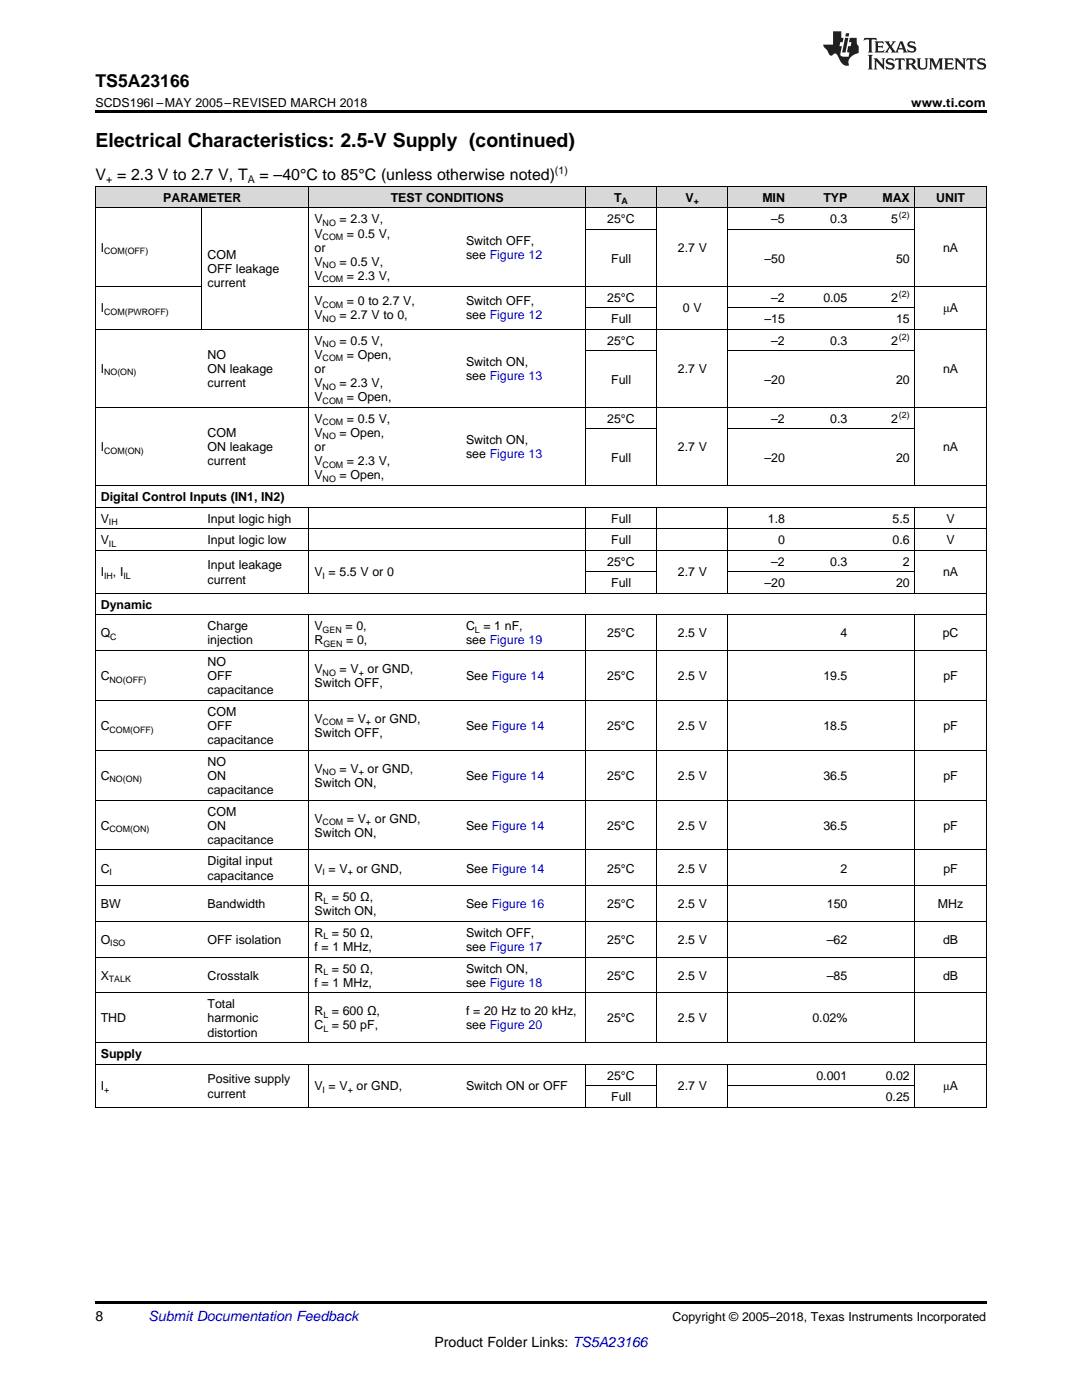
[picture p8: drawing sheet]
<svg xmlns="http://www.w3.org/2000/svg" width="216mm" height="279mm" viewBox="0 0 216 279" stroke-linecap="round" stroke-linejoin="round" font-family="sans-serif">
<defs><g id="words">
<text font-size="3.9" x="19" y="29.3">Electrical Characteristics: 2.5-V Supply (continued)</text>
<text font-size="3.5" x="19" y="17.3">TS5A23166</text>
<g font-size="3.2">
<text x="19" y="36">V = 2.3 V to 2.7 V, T</text>
<text x="51.8" y="36">= –40°C to 85°C (unless otherwise noted)</text>
</g>
<g font-size="2.8">
<text x="19" y="263.6">8</text>
<text x="86.7" y="268.9">Product Folder Links: TS5A23166</text>
</g>
<text font-size="2.8" fill="#0000c8" x="29.6" y="263.6">Submit Documentation Feedback</text>
<g font-size="2.5">
<text x="19" y="21.4">SCDS196I –MAY 2005–REVISED MARCH 2018</text>
<text x="181.8" y="21.4">www.ti.com</text>
<text x="32.6" y="40.3">PARAMETER</text>
<text x="78" y="40.3">TEST CONDITIONS</text>
<text x="122.6" y="40.3">T</text>
<text x="136.8" y="40.3">V</text>
<text x="152.1" y="40.3">MIN</text>
<text x="164.3" y="40.3">TYP</text>
<text x="176.1" y="40.3">MAX</text>
<text x="186.8" y="40.3">UNIT</text>
<text x="62.8" y="44.6">V</text>
<text x="62.8" y="47.4">V</text>
<text x="67.8" y="44.6">= 2.3 V,</text>
<text x="69.2" y="47.4">= 0.5 V,</text>
<text x="121.2" y="44.6">25°C</text>
<text x="153.9" y="44.6">–5</text>
<text x="165.7" y="44.6">0.3</text>
<text x="177.8" y="44.6">5</text>
<text x="20.1" y="50.2">I</text>
<text x="41.4" y="51.7">COM</text>
<text x="62.8" y="50.2">or</text>
<text x="62.8" y="53.1">V</text>
<text x="67.8" y="53.1">= 0.5 V,</text>
<text x="93" y="48.8">Switch OFF,</text>
<text x="93" y="51.6">see Figure 12</text>
<text x="122" y="52.4">Full</text>
<text x="135.3" y="50.2">2.7 V</text>
<text x="152.5" y="52.4">–50</text>
<text x="178.8" y="52.4">50</text>
<text x="188.2" y="50.2">nA</text>
<text x="41.4" y="54.5">OFF leakage</text>
<text x="41.4" y="57.4">current</text>
<text x="62.8" y="55.9">V</text>
<text x="69.2" y="55.9">= 2.3 V,</text>
<text x="20.1" y="62.3">I</text>
<text x="62.8" y="60.9">V</text>
<text x="62.8" y="63.7">V</text>
<text x="67.8" y="63.7">= 2.7 V to 0,</text>
<text x="69.2" y="60.9">= 0 to 2.7 V,</text>
<text x="93" y="60.9">Switch OFF,</text>
<text x="93" y="63.7">see Figure 12</text>
<text x="121.2" y="60.2">25°C</text>
<text x="122" y="64.5">Full</text>
<text x="136.3" y="62.3">0 V</text>
<text x="152.5" y="64.5">–15</text>
<text x="153.9" y="60.2">–2</text>
<text x="164.3" y="60.2">0.05</text>
<text x="177.8" y="60.2">2</text>
<text x="178.8" y="64.5">15</text>
<text x="188.2" y="62.3">μA</text>
<text x="41.4" y="71.6">NO</text>
<text x="62.8" y="68.8">V</text>
<text x="62.8" y="71.6">V</text>
<text x="67.8" y="68.8">= 0.5 V,</text>
<text x="69.2" y="71.6">= Open,</text>
<text x="121.2" y="68.8">25°C</text>
<text x="153.9" y="68.8">–2</text>
<text x="165.7" y="68.8">0.3</text>
<text x="177.8" y="68.8">2</text>
<text x="20.1" y="74.4">I</text>
<text x="41.4" y="74.4">ON leakage</text>
<text x="41.4" y="77.3">current</text>
<text x="62.8" y="74.4">or</text>
<text x="62.8" y="77.3">V</text>
<text x="67.8" y="77.3">= 2.3 V,</text>
<text x="93" y="73">Switch ON,</text>
<text x="93" y="75.8">see Figure 13</text>
<text x="122" y="76.6">Full</text>
<text x="135.3" y="74.4">2.7 V</text>
<text x="152.5" y="76.6">–20</text>
<text x="178.8" y="76.6">20</text>
<text x="188.2" y="74.4">nA</text>
<text x="62.8" y="80.1">V</text>
<text x="69.2" y="80.1">= Open,</text>
<text x="41.4" y="87.2">COM</text>
<text x="62.8" y="84.4">V</text>
<text x="62.8" y="87.2">V</text>
<text x="67.8" y="87.2">= Open,</text>
<text x="69.2" y="84.4">= 0.5 V,</text>
<text x="93" y="88.6">Switch ON,</text>
<text x="121.2" y="84.4">25°C</text>
<text x="153.9" y="84.4">–2</text>
<text x="165.7" y="84.4">0.3</text>
<text x="177.8" y="84.4">2</text>
<text x="20.1" y="90">I</text>
<text x="41.4" y="90">ON leakage</text>
<text x="41.4" y="92.9">current</text>
<text x="62.8" y="90">or</text>
<text x="62.8" y="92.9">V</text>
<text x="62.8" y="95.7">V</text>
<text x="67.8" y="95.7">= Open,</text>
<text x="69.2" y="92.9">= 2.3 V,</text>
<text x="93" y="91.4">see Figure 13</text>
<text x="122" y="92.2">Full</text>
<text x="135.3" y="90">2.7 V</text>
<text x="152.5" y="92.2">–20</text>
<text x="178.8" y="92.2">20</text>
<text x="188.2" y="90">nA</text>
<text x="20.1" y="100">Digital Control Inputs (IN1, IN2)</text>
<text x="20.1" y="104.3">V</text>
<text x="41.4" y="104.3">Input logic high</text>
<text x="122" y="104.3">Full</text>
<text x="153.2" y="104.3">1.8</text>
<text x="178.1" y="104.3">5.5</text>
<text x="188.9" y="104.3">V</text>
<text x="20.1" y="108.6">V</text>
<text x="41.4" y="108.6">Input logic low</text>
<text x="41.4" y="113.6">Input leakage</text>
<text x="121.2" y="112.9">25°C</text>
<text x="122" y="108.6">Full</text>
<text x="153.9" y="112.9">–2</text>
<text x="155.3" y="108.6">0</text>
<text x="165.7" y="112.9">0.3</text>
<text x="178.1" y="108.6">0.6</text>
<text x="180.2" y="112.9">2</text>
<text x="188.9" y="108.6">V</text>
<text x="20.1" y="115">I</text>
<text x="22.5" y="115">, I</text>
<text x="41.4" y="116.5">current</text>
<text x="62.8" y="115">V = 5.5 V or 0</text>
<text x="122" y="117.2">Full</text>
<text x="135.3" y="115">2.7 V</text>
<text x="152.5" y="117.2">–20</text>
<text x="178.8" y="117.2">20</text>
<text x="188.2" y="115">nA</text>
<text x="20.1" y="121.5">Dynamic</text>
<text x="41.4" y="125.8">Charge</text>
<text x="62.8" y="125.8">V</text>
<text x="68.9" y="125.8">= 0,</text>
<text x="93" y="125.8">C = 1 nF,</text>
<text x="20.1" y="127.2">Q</text>
<text x="41.4" y="128.6">injection</text>
<text x="62.8" y="128.6">R</text>
<text x="69.1" y="128.6">= 0,</text>
<text x="93" y="128.6">see Figure 19</text>
<text x="121.2" y="127.2">25°C</text>
<text x="135.3" y="127.2">2.5 V</text>
<text x="167.7" y="127.2">4</text>
<text x="188.1" y="127.2">pC</text>
<text x="20.1" y="135.7">C</text>
<text x="41.4" y="132.9">NO</text>
<text x="41.4" y="135.7">OFF</text>
<text x="62.8" y="134.3">V</text>
<text x="62.8" y="137.2">Switch OFF,</text>
<text x="67.8" y="134.3">= V</text>
<text x="73.3" y="134.3">or GND,</text>
<text x="93" y="135.7">See Figure 14</text>
<text x="121.2" y="135.7">25°C</text>
<text x="135.3" y="135.7">2.5 V</text>
<text x="164.3" y="135.7">19.5</text>
<text x="188.2" y="135.7">pF</text>
<text x="41.4" y="138.6">capacitance</text>
<text x="41.4" y="142.9">COM</text>
<text x="20.1" y="145.7">C</text>
<text x="41.4" y="145.7">OFF</text>
<text x="41.4" y="148.5">capacitance</text>
<text x="62.8" y="144.3">V</text>
<text x="62.8" y="147.1">Switch OFF,</text>
<text x="69.2" y="144.3">= V</text>
<text x="74.8" y="144.3">or GND,</text>
<text x="93" y="145.7">See Figure 14</text>
<text x="121.2" y="145.7">25°C</text>
<text x="135.3" y="145.7">2.5 V</text>
<text x="164.3" y="145.7">18.5</text>
<text x="188.2" y="145.7">pF</text>
<text x="20.1" y="155.6">C</text>
<text x="41.4" y="152.8">NO</text>
<text x="41.4" y="155.6">ON</text>
<text x="62.8" y="154.2">V</text>
<text x="67.8" y="154.2">= V</text>
<text x="73.3" y="154.2">or GND,</text>
<text x="93" y="155.6">See Figure 14</text>
<text x="121.2" y="155.6">25°C</text>
<text x="135.3" y="155.6">2.5 V</text>
<text x="164.3" y="155.6">36.5</text>
<text x="188.2" y="155.6">pF</text>
<text x="41.4" y="158.5">capacitance</text>
<text x="62.8" y="157.1">Switch ON,</text>
<text x="20.1" y="165.6">C</text>
<text x="41.4" y="162.8">COM</text>
<text x="41.4" y="165.6">ON</text>
<text x="62.8" y="164.2">V</text>
<text x="62.8" y="167">Switch ON,</text>
<text x="69.2" y="164.2">= V</text>
<text x="74.8" y="164.2">or GND,</text>
<text x="93" y="165.6">See Figure 14</text>
<text x="121.2" y="165.6">25°C</text>
<text x="135.3" y="165.6">2.5 V</text>
<text x="164.3" y="165.6">36.5</text>
<text x="188.2" y="165.6">pF</text>
<text x="41.4" y="168.4">capacitance</text>
<text x="41.4" y="172.7">Digital input</text>
<text x="20.1" y="174.1">C</text>
<text x="41.4" y="175.5">capacitance</text>
<text x="62.8" y="174.1">V = V</text>
<text x="62.8" y="179.8">R = 50 Ω,</text>
<text x="71.2" y="174.1">or GND,</text>
<text x="93" y="174.1">See Figure 14</text>
<text x="121.2" y="174.1">25°C</text>
<text x="135.3" y="174.1">2.5 V</text>
<text x="167.7" y="174.1">2</text>
<text x="188.2" y="174.1">pF</text>
<text x="20.1" y="181.3">BW</text>
<text x="41.4" y="181.3">Bandwidth</text>
<text x="62.8" y="182.7">Switch ON,</text>
<text x="93" y="181.3">See Figure 16</text>
<text x="121.2" y="181.3">25°C</text>
<text x="135.3" y="181.3">2.5 V</text>
<text x="165" y="181.3">150</text>
<text x="187.1" y="181.3">MHz</text>
<text x="20.1" y="188.4">O</text>
<text x="41.4" y="188.4">OFF isolation</text>
<text x="62.8" y="187">R = 50 Ω,</text>
<text x="62.8" y="189.8">f = 1 MHz,</text>
<text x="93" y="187">Switch OFF,</text>
<text x="93" y="189.8">see Figure 17</text>
<text x="121.2" y="188.4">25°C</text>
<text x="135.3" y="188.4">2.5 V</text>
<text x="165" y="188.4">–62</text>
<text x="188.2" y="188.4">dB</text>
<text x="20.1" y="195.5">X</text>
<text x="41.4" y="195.5">Crosstalk</text>
<text x="62.8" y="194.1">R = 50 Ω,</text>
<text x="62.8" y="196.9">f = 1 MHz,</text>
<text x="93" y="194.1">Switch ON,</text>
<text x="93" y="196.9">see Figure 18</text>
<text x="121.2" y="195.5">25°C</text>
<text x="135.3" y="195.5">2.5 V</text>
<text x="165" y="195.5">–85</text>
<text x="188.2" y="195.5">dB</text>
<text x="41.4" y="201.2">Total</text>
<text x="62.8" y="202.6">R = 600 Ω,</text>
<text x="93" y="202.6">f = 20 Hz to 20 kHz,</text>
<text x="20.1" y="204">THD</text>
<text x="41.4" y="204">harmonic</text>
<text x="41.4" y="206.9">distortion</text>
<text x="62.8" y="205.5">C = 50 pF,</text>
<text x="93" y="205.5">see Figure 20</text>
<text x="121.2" y="204">25°C</text>
<text x="135.3" y="204">2.5 V</text>
<text x="162.1" y="204">0.02%</text>
<text x="20.1" y="211.2">Supply</text>
<text x="121.2" y="215.5">25°C</text>
<text x="162.9" y="215.5">0.001</text>
<text x="176.7" y="215.5">0.02</text>
<text x="20.1" y="217.6">I</text>
<text x="41.4" y="216.2">Positive supply</text>
<text x="41.4" y="219">current</text>
<text x="62.8" y="217.6">V = V</text>
<text x="71.2" y="217.6">or GND,</text>
<text x="93" y="217.6">Switch ON or OFF</text>
<text x="122" y="219.8">Full</text>
<text x="135.3" y="217.6">2.7 V</text>
<text x="176.7" y="219.8">0.25</text>
<text x="188.2" y="217.6">μA</text>
<text x="134.2" y="263.6">Copyright © 2005–2018, Texas Instruments Incorporated</text>
</g>
<g font-size="2.1">
<text x="110.7" y="34.7">(1)</text>
<text x="21.2" y="36.6">+</text>
<text x="49.4" y="36.6">A</text>
</g>
<g font-size="1.8">
<text x="124" y="40.8">A</text>
<text x="138.4" y="40.8">+</text>
<text x="64.4" y="45.1">NO</text>
<text x="64.4" y="47.9">COM</text>
<text x="179.4" y="43.6">(2)</text>
<text x="20.8" y="50.7">COM(OFF)</text>
<text x="64.4" y="53.6">NO</text>
<text x="64.4" y="56.4">COM</text>
<text x="179.4" y="59.2">(2)</text>
<text x="20.8" y="62.8">COM(PWROFF)</text>
<text x="64.4" y="61.4">COM</text>
<text x="64.4" y="64.2">NO</text>
<text x="64.4" y="69.3">NO</text>
<text x="179.4" y="67.8">(2)</text>
<text x="20.8" y="74.9">NO(ON)</text>
<text x="64.4" y="72.1">COM</text>
<text x="64.4" y="77.8">NO</text>
<text x="64.4" y="80.6">COM</text>
<text x="179.4" y="83.4">(2)</text>
<text x="64.4" y="84.9">COM</text>
<text x="64.4" y="87.7">NO</text>
<text x="20.8" y="90.5">COM(ON)</text>
<text x="64.4" y="93.3">COM</text>
<text x="64.4" y="96.2">NO</text>
<text x="21.7" y="104.8">IH</text>
<text x="21.7" y="109.1">IL</text>
<text x="20.8" y="115.5">IH</text>
<text x="24.6" y="115.5">IL</text>
<text x="64.4" y="115.5">I</text>
<text x="22" y="127.7">C</text>
<text x="64.4" y="126.3">GEN</text>
<text x="64.5" y="129.1">GEN</text>
<text x="94.8" y="126.3">L</text>
<text x="21.9" y="136.2">NO(OFF)</text>
<text x="64.4" y="134.8">NO</text>
<text x="71.6" y="134.8">+</text>
<text x="21.9" y="146.2">COM(OFF)</text>
<text x="64.4" y="144.8">COM</text>
<text x="73" y="144.8">+</text>
<text x="64.4" y="154.7">NO</text>
<text x="71.6" y="154.7">+</text>
<text x="21.9" y="156.1">NO(ON)</text>
<text x="21.9" y="166.1">COM(ON)</text>
<text x="64.4" y="164.7">COM</text>
<text x="73" y="164.7">+</text>
<text x="21.9" y="174.6">I</text>
<text x="64.4" y="174.6">I</text>
<text x="69.4" y="174.6">+</text>
<text x="64.5" y="180.3">L</text>
<text x="22" y="188.9">ISO</text>
<text x="64.5" y="187.5">L</text>
<text x="21.7" y="196">TALK</text>
<text x="64.5" y="194.6">L</text>
<text x="64.5" y="203.1">L</text>
<text x="64.5" y="206">L</text>
<text x="20.8" y="218.1">+</text>
<text x="64.4" y="218.1">I</text>
<text x="69.4" y="218.1">+</text>
</g>
</g></defs>
<g fill="#d8d8d8">
<path d="M19 37.3h21.4v4.3h-21.4z"/>
<path d="M40.4 37.3h21.3v4.3h-21.3z"/>
<path d="M61.7 37.3h30.2v4.3h-30.2z"/>
<path d="M91.9 37.3h24.9v4.3h-24.9z"/>
<path d="M116.8 37.3h14.3v4.3h-14.3z"/>
<path d="M131.1 37.3h14.2v4.3h-14.2z"/>
<path d="M145.3 37.3h12.4v4.3h-12.4z"/>
<path d="M157.7 37.3h12.5v4.3h-12.5z"/>
<path d="M170.2 37.3h12.4v4.3h-12.4z"/>
<path d="M182.6 37.3h14.2v4.3h-14.2z"/>
</g>
<path d="M19 22h177.8v.5h-177.8zM19 259.7h177.8v.5h-177.8z" fill="#000"/>
<g fill="none" stroke="#000" stroke-width=".2">
<path d="M19 37.2h177.8v183.9M19.1 37.2v183.9M61.6 37.2v59.7M116.8 37.2v59.7M131 37.2v59.7M145.2 37.2v59.7M182.5 37.2v59.7M19 57.1h21.4M19 41.5h177.8M40.3 41.5v24.3M61.7 57.1h135.1M116.8 45.8h14.3"/>
<path d="M145.3 45.8h37.3M19 65.7h177.8M116.8 70h14.3M116.8 61.4h14.3M145.3 70h37.3M145.3 61.4h37.3M19 96.9h177.8M19 81.3h177.8M116.8 85.6h14.3M145.3 85.6h37.3M19 118.4h177.8M19 109.8h177.8"/>
<path d="M19 105.5h177.8M19 101.2h177.8M61.6 101.2v17.3M116.8 101.2v17.3M116.8 114.1h14.3M131 101.2v17.3M145.2 101.2v17.3M145.3 114.1h37.3M182.5 101.2v17.3M19 139.8h177.8M19 129.8h177.8M19 122.7h177.8"/>
<path d="M61.6 122.7v85.4M116.8 122.7v85.4M131 122.7v85.4M145.2 122.7v85.4M182.5 122.7v85.4M19 159.7h177.8M19 149.7h177.8M19 176.8h177.8M19 169.6h177.8M19 198.1h177.8M19 191h177.8M19 183.9h177.8"/>
<path d="M19 212.4h177.8M19 208.1h177.8M61.6 212.4v8.7M116.8 212.4v8.7M116.8 216.7h14.3M131 212.4v8.7M145.2 212.4v8.7M145.3 216.7h37.3M182.5 212.4v8.7M19 221h177.8"/>
</g>
<g fill="#231f20">
<path d="M172.5 7.6l-.1 .5 .4-.2h.6v.1v2.1l-.2 .4h.9l-.2-.4v-2.1l.1-.1h.5l.5 .2-.2-.5zM174.5 8.3l.2 .3v1.5l-.2 .4h1.8l.2-.6a1.04 1.04 0 0 1-1.3 .2v-.7h.6l.3 .2v-.6l-.3 .2h-.6v-.6l.8-.1 .4 .3-.2-.5zM176.5 8.3l.9 1.1-.9 1.1h.8l-.2-.2 .4-.7 .5 .7-.2 .2h1.5l-.2-.2 .2-.4h.9l.1 .4-.2 .2h1l-.3-.3-.7-1.9h-.5l-.9 2-.8-1 .9-1h-.8l.1 .3-.4 .5-.3-.6 .1-.2zM179.7 8.6l.4 1h-.7zM181.3 8.4a.63 .63 0 0 0-.2 .7 .63 .63 0 0 0 .6 .4l.6 .2 .1 .2a.75 .75 0 0 1-.7 .4 .75 .75 0 0 1-.6-.5l.1 .7 .1-.1a1.11 1.11 0 0 0 1.5-.6 1.13 1.13 0 0 0-1.2-.8l-.1-.4a1.04 1.04 0 0 1 1.2 .2l-.2-.5-.2 .1-.4-.2zM173.2 10.9l.2 .4v2.2l-.2 .4h1l-.3-.4v-2.2l.3-.4zM174.3 11.6l.3 .4v1.5l-.3 .4h.8l-.2-.4v-1.3l1.5 1.7v-1.9l.2-.4h-.7l.2 .4v.9l-1.1-1.3zM177 11.8a.62 .62 0 0 0-.2 .7 .62 .62 0 0 0 .6 .4l.6 .1 .1 .3a.76 .76 0 0 1-.7 .3 .76 .76 0 0 1-.7-.4l.2 .7 .1-.1a1.11 1.11 0 0 0 1.5-.6 1.13 1.13 0 0 0-1.2-.8l-.1-.4a1.04 1.04 0 0 1 1.2 .2l-.2-.6-.2 .1-.5-.1zM178.7 11.6l-.2 .6a.61 .61 0 0 1 .8-.3v1.6l-.2 .4h.9l-.2-.4v-1.6a.63 .63 0 0 1 .7 .3l-.1-.6zM180.6 11.6l.3 .4v1.5l-.3 .4h1l-.2-.2-.1-.8 .6 .2a.76 .76 0 0 0 1.2 .7l-1-1a.58 .58 0 0 0 .6-.5 .58 .58 0 0 0-.5-.6zM181.4 11.9h.1a.45 .45 0 0 1 .5 .1 .45 .45 0 0 1 .1 .5l-.8 .2zM182.9 11.6l.2 .2a2.17 2.17 0 0 0 .3 1.9 .99 .99 0 0 0 1.6-.6v-1.1l.2-.4h-.7l.2 .2a1.92 1.92 0 0 1-.2 1.8 .6 .6 0 0 1-.9-.5v-1.1l.2-.4zM185.4 11.6l.2 .4v1.5l-.2 .4h.7l-.2-.4v-1.4l.8 1.8 .8-1.8v1.4l-.2 .4h.9l-.2-.4v-1.5l.2-.4h-.8l-.6 1.5-.6-1.5zM188.4 11.6l.2 .4v1.5l-.2 .4h1.8l.1-.6a1.04 1.04 0 0 1-1.2 .1v-.6h.5l.4 .2v-.6l-.4 .2h-.5v-.7h.8l.3 .3-.1-.6zM190.5 11.6l.2 .4v1.5l-.2 .4h.7l-.2-.4v-1.3l1.5 1.7v-1.9l.2-.4h-.7l.2 .4v.9l-1.1-1.3zM192.9 11.6l-.1 .6a.61 .61 0 0 1 .7-.3l.1 1.6-.3 .4h1l-.3-.4 .1-1.6a.63 .63 0 0 1 .7 .3l-.1-.6zM195.2 11.8a.62 .62 0 0 0-.2 .7 .62 .62 0 0 0 .6 .4l.6 .1 .1 .3a.76 .76 0 0 1-.7 .3 .76 .76 0 0 1-.6-.4l.1 .7 .1-.1a1.11 1.11 0 0 0 1.6-.6 1.13 1.13 0 0 0-1.3-.8l-.1-.4a1.04 1.04 0 0 1 1.2 .2l-.1-.6-.2 .1-.5-.1z"/>
<path d="M166.2 6.3v2.6h-1.9v.4l.8 .9a.91 .91 0 0 0 1 .8 .56 .56 0 0 1 .5-.3 .56 .56 0 0 1 .5 .3l.4 .8a1.53 1.53 0 0 0 1.9 1.2 1.54 1.54 0 0 1 1-2.1l.9-.3v-1.4a1.52 1.52 0 0 1-.4-1.6h-1.3l-.2 .8h.5l-.2 .8h-.5l-.1 1v.2l.4 .1-.2 .8a1.93 1.93 0 0 1-1.6-.3l.3-1.8h-.5l.2-.8h.4l.2-.8h-.4v-1.3zM168.6 7.6l-.6 2.9h.7l.6-2.9zM168.8 6.6l-.1 .7h.6l.2-.7z"/>
</g>
<use href="#words"/>
</svg>
